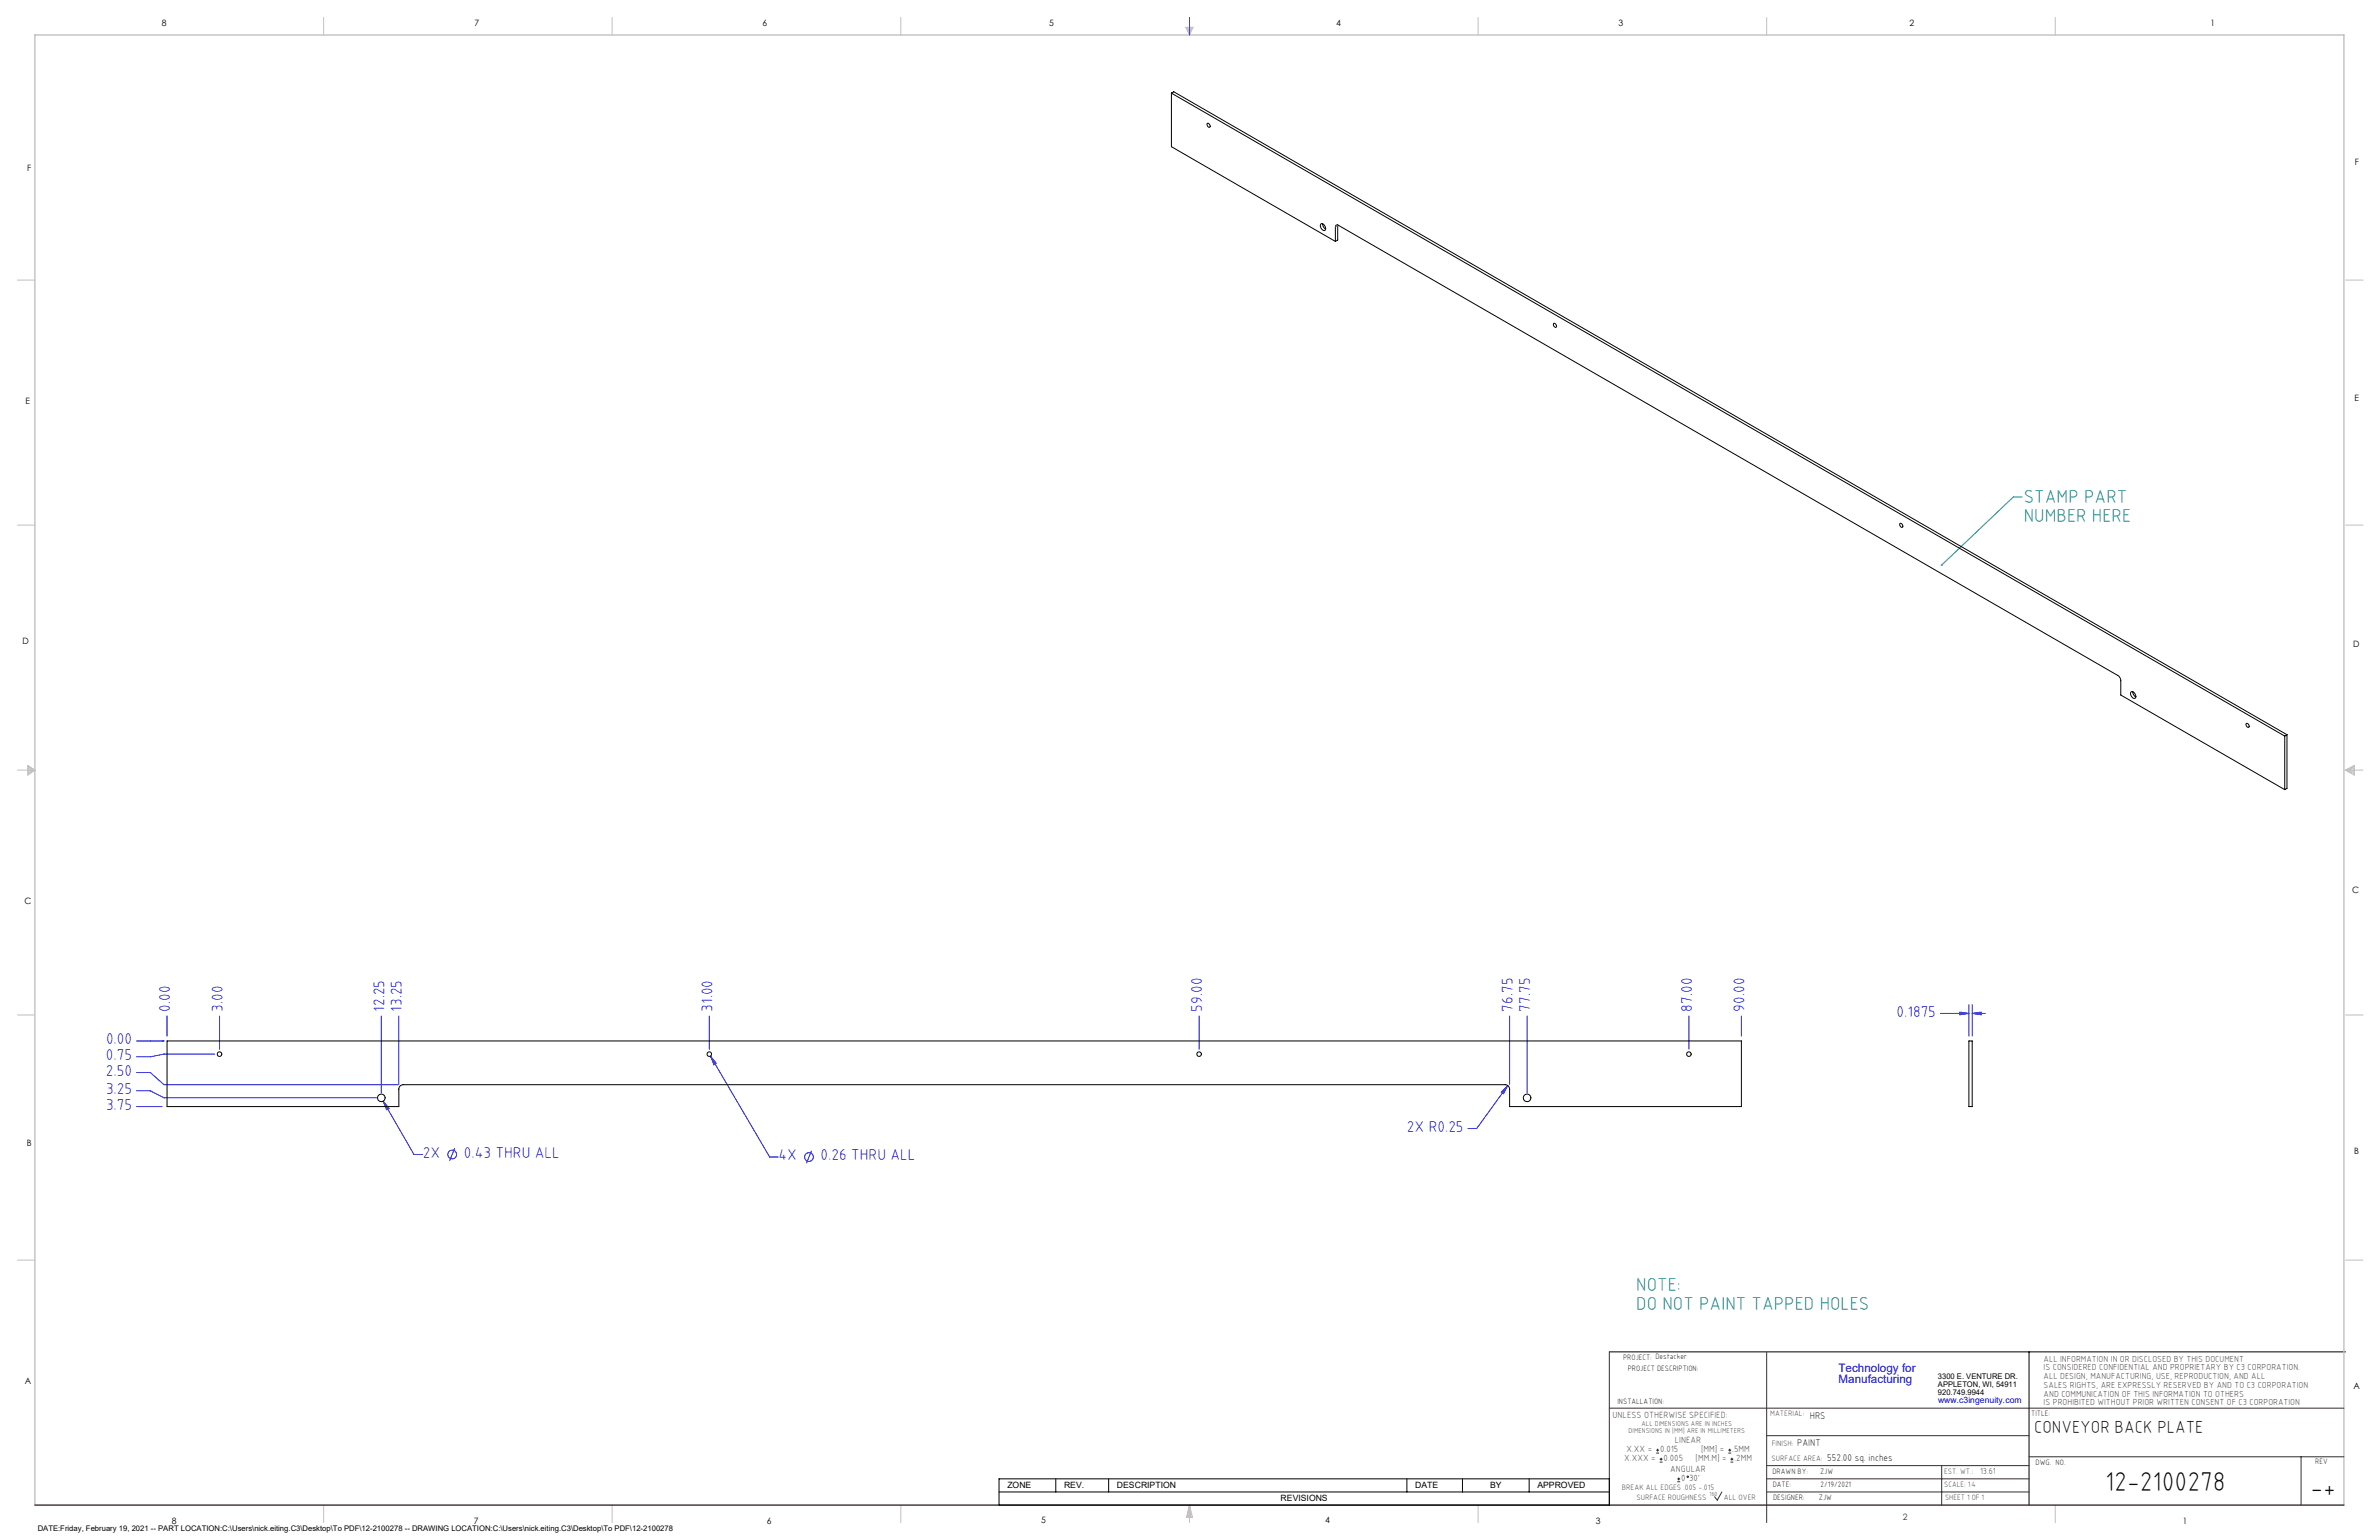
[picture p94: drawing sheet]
<svg xmlns="http://www.w3.org/2000/svg" width="864mm" height="559mm" viewBox="0 0 864 559" stroke-linecap="round" stroke-linejoin="round" font-family="sans-serif">
<defs><g id="words">
<g font-size="9.9">
<text x="764.2" y="541.1">12-2100278</text>
<text x="838.7" y="543.2">-+</text>
</g>
<g font-size="6.8" fill="#008080">
<text x="734.7" y="182.7">STAMP PART</text>
<text x="734.7" y="189.5">NUMBER HERE</text>
<text x="594" y="468.5">NOTE:</text>
<text x="594" y="475.3">DO NOT PAINT TAPPED HOLES</text>
</g>
<text font-size="6.3" x="738.4" y="519.9">CONVEYOR BACK PLATE</text>
<g font-size="5.7" fill="#00f">
<text x="61.8" y="367" transform="rotate(-90 61.8 367)">0.00</text>
<text x="80.8" y="367" transform="rotate(-90 80.8 367)">3.00</text>
<text x="139.6" y="367" transform="rotate(-90 139.6 367)">12.25</text>
<text x="145.9" y="367" transform="rotate(-90 145.9 367)">13.25</text>
<text x="258.6" y="367" transform="rotate(-90 258.6 367)">31.00</text>
<text x="436.4" y="367" transform="rotate(-90 436.4 367)">59.00</text>
<text x="549.2" y="367" transform="rotate(-90 549.2 367)">76.75</text>
<text x="555.5" y="367" transform="rotate(-90 555.5 367)">77.75</text>
<text x="614.2" y="367" transform="rotate(-90 614.2 367)">87.00</text>
<text x="633.3" y="367" transform="rotate(-90 633.3 367)">90.00</text>
<text x="688.5" y="368.8">0.1875</text>
<text x="38.5" y="378.8">0.00</text>
<text x="38.5" y="384.6">0.75</text>
<text x="38.5" y="390.3">2.50</text>
<text x="38.5" y="396.9">3.25</text>
<text x="38.5" y="402.7">3.75</text>
<text x="510.7" y="410.6">2X R0.25</text>
<text x="153.5" y="420">2X</text>
<text x="168.4" y="420">0.43 THRU ALL</text>
<text x="282.6" y="420.9">4X</text>
<text x="297.9" y="420.9">0.26 THRU ALL</text>
</g>
<g font-size="4.2" fill="#00f">
<text x="667.4" y="497.7">Technology for</text>
<text x="667.4" y="502">Manufacturing</text>
</g>
<g font-size="3.5">
<text x="657" y="514.9">HRS</text>
<text x="652.4" y="524.7">PAINT</text>
<text x="663.3" y="530.1">552.00 sq. inches</text>
</g>
<g font-size="3.3" fill="#382c30">
<text x="585.4" y="514.4">UNLESS OTHERWISE SPECIFIED:</text>
<text x="590.4" y="526.8">X.XX =</text>
<text x="602.6" y="526.8">0.015</text>
<text x="608" y="523.6">LINEAR</text>
<text x="617.5" y="526.8">[MM] =</text>
<text x="628.8" y="526.8">.5MM</text>
<text x="589.6" y="530.1">X.XXX =</text>
<text x="603.9" y="530.1">0.005</text>
<text x="606.3" y="534">ANGULAR</text>
<text x="615.5" y="530.1">[MM.M] =</text>
<text x="629.6" y="530.1">.2MM</text>
<text x="610.3" y="537.3">0</text>
<text x="613.2" y="537.3">30'</text>
</g>
<g font-size="3.2">
<text x="58.8" y="9.6">8</text>
<text x="172.3" y="9.5">7</text>
<text x="276.8" y="9.5">6</text>
<text x="380.9" y="9.6">5</text>
<text x="485" y="9.5">4</text>
<text x="587.5" y="9.5">3</text>
<text x="693.1" y="9.5">2</text>
<text x="802.4" y="9.5">1</text>
<text x="854.9" y="59.8">F</text>
<text x="9.9" y="62">F</text>
<text x="9.3" y="146.5">E</text>
<text x="854.7" y="145.5">E</text>
<text x="8.2" y="233.6">D</text>
<text x="854.3" y="234.9">D</text>
<text x="8.9" y="328.1">C</text>
<text x="853.9" y="324.1">C</text>
<text x="9.7" y="415.8">B</text>
<text x="854.6" y="418.6">B</text>
<text x="9" y="502">A</text>
<text x="854.3" y="503.9">A</text>
<text x="62.3" y="552.9">8</text>
<text x="172" y="552.9">7</text>
<text x="278.3" y="552.9">6</text>
<text x="377.9" y="552.8">5</text>
<text x="481" y="552.8">4</text>
<text x="579.3" y="552.8">3</text>
<text x="792.4" y="552.8">1</text>
</g>
<g font-size="3.2" fill="#382c30">
<text x="741.9" y="494.1">ALL INFORMATION IN OR DISCLOSED BY THIS DOCUMENT</text>
<text x="741.9" y="497.3">IS CONSIDERED CONFIDENTIAL AND PROPRIETARY BY C3 CORPORATION.</text>
<text x="741.9" y="500.4">ALL DESIGN, MANUFACTURING, USE, REPRODUCTION, AND ALL</text>
<text x="741.9" y="503.6">SALES RIGHTS, ARE EXPRESSLY RESERVED BY AND TO C3 CORPORATION</text>
<text x="741.9" y="506.8">AND COMMUNICATION OF THIS INFORMATION TO OTHERS</text>
<text x="741.9" y="510">IS PROHIBITED WITHOUT PRIOR WRITTEN CONSENT OF C3 CORPORATION</text>
<text x="718.8" y="534.7">13.61</text>
<text x="690.7" y="551.6">2</text>
</g>
<text font-size="3.1" fill="#00f" x="703.5" y="509.2">www.c3ingenuity.com</text>
<g font-size="3.1">
<text x="365.7" y="540">ZONE</text>
<text x="386.3" y="540">REV.</text>
<text x="405.5" y="540">DESCRIPTION</text>
<text x="464.9" y="544.8">REVISIONS</text>
<text x="513.7" y="540">DATE</text>
<text x="540.9" y="540">BY</text>
<text x="558.1" y="540">APPROVED</text>
</g>
<g font-size="2.8">
<text x="589.2" y="493.3">PROJECT: Destacker</text>
<text x="590.9" y="497.3">PROJECT DESCRIPTION:</text>
<text x="703.5" y="500.5">3300 E. VENTURE DR.</text>
<text x="703.5" y="503.3">APPLETON, WI, 54911</text>
<text x="587.1" y="509.6">INSTALLATION:</text>
<text x="703.5" y="506.2">920.749.9944</text>
<text x="737.3" y="513.8">TITLE:</text>
<text x="738.9" y="531.5">DWG. NO.</text>
<text x="840.5" y="531.3">REV</text>
<text x="643.4" y="534.9">DRAWN BY:</text>
<text x="643.5" y="539.7">DATE:</text>
<text x="660.7" y="534.7">ZJW</text>
<text x="660.9" y="539.6">2/19/2021</text>
<text x="643.6" y="544.4">DESIGNER:</text>
<text x="660.3" y="544.3">ZJW</text>
<text x="13.7" y="555.5">DATE:Friday, February 19, 2021 -- PART LOCATION:C:\Users\nick.eiting.C3\Desktop\To PDF\12-2100278 -- DRAWING LOCATION:C:\Users\nick.eiting.C3\Desktop\To PDF\12-2100278</text>
</g>
<g font-size="2.8" fill="#382c30">
<text x="642.6" y="513.8">MATERIAL:</text>
<text x="643.2" y="524.8">FINISH:</text>
<text x="643.1" y="530.1">SURFACE AREA:</text>
<text x="705.7" y="534.7">EST. WT.:</text>
<text x="705.7" y="539.7">SCALE: 1:4</text>
<text x="588.8" y="540.5">BREAK ALL EDGES .005 -.015</text>
<text x="594" y="544.2">SURFACE ROUGHNESS</text>
<text x="625.8" y="544.2">ALL OVER</text>
<text x="706.1" y="544.4">SHEET 1 OF 1</text>
</g>
<g font-size="2.5" fill="#382c30">
<text x="591.2" y="520.1">DIMENSIONS IN [MM] ARE IN MILLIMETERS</text>
<text x="595.9" y="517.3">ALL DIMENSIONS ARE IN INCHES</text>
</g>
<text font-size="2.2" fill="#382c30" x="620.6" y="542.9">160</text>
</g></defs>
<path d="M584.2 490.5h267.3M736.6 490.5v55.6M362.7 536.6h221.5v9.5h-221.5zM383.3 536.6v4.8M402.4 536.6v4.8M510.7 536.6v4.8M530.9 536.6v4.8M555.1 536.6v4.8M362.7 541.4h221.5" fill="none" stroke="#000" stroke-width=".36"/>
<g fill="none" stroke="#c0c0c0" stroke-width=".36">
<path d="M117.5 6.4v6.3M222.2 6.4v6.3M327 6.4v6.3M430.4 9.9h2.7l-1.3 2.8zM430.9 9.9l.9 2.8M431.2 9.9l.6 2.8M432.1 9.9l-.3 2.8M432.6 9.9l-.8 2.8M536.6 6.4v6.3M641.3 6.4v6.3M746.1 6.4v6.3M6.3 101.6h6.4"/>
<path d="M851.5 101.6h6.3M6.3 190.5h6.4M851.5 190.5h6.3M6.3 279.4h6.4M10.1 277.7l2.6 1.7-2.6 1.9zM10.1 278.2l2.6 1.2M10.1 278.8l2.6 .6M12.7 279.4l-2.6 1.2M12.7 279.4l-2.6 .5M851.5 279.4h6.3M851.5 279.4l3.1 .5M851.5 279.4l3.1 1.2"/>
<path d="M851.5 279.4l3.1-1.7v3.6zM854.6 278.8l-3.1 .6M854.6 278.2l-3.1 1.2M6.3 368.3h6.4M851.5 368.3h6.3M6.3 457.2h6.4M851.5 457.2h6.3M117.5 546.1v6.4M222.2 546.1v6.4M327 546.1v6.4M431.8 546.1v6.4M431.8 546.1l1.1 4.5h-2.2z"/>
<path d="M431.8 546.1l.6 4.5M431.8 546.1l-.9 4.5M431.8 546.1l-.4 4.5M431.8 546.1l.3 4.5M536.6 546.1v6.4M746.1 546.1v6.4"/>
</g>
<path d="M12.7 546.1v-533.4h838.2v533.4" fill="none" stroke="#c0c0c0" stroke-width=".5"/>
<g fill="none" stroke="#00f" stroke-width=".36">
<path d="M431.8 6.4v6.3M49.6 377.7h9.9M60.6 368.7v7.3M79.7 368.7v12M138.4 368.7v27.9M144.8 368.7v24.7M257.5 368.7v12M435.3 368.7v12M548 368.7v24.7M554.4 368.7v27.9M613.1 368.7v12M632.1 368.7v7.3"/>
<path d="M704.4 367.7h10.3M711.4 367.2l3.3 .5-3.3 .5zM714.7 364.6v11.4M715.9 367.7l3.3-.5v1zM715.9 364.6v11.4M715.9 367.7h4.8M49.6 395.8h5l4.9 2.6h77.1M49.6 389.2h5l4.9 4.4h85.1M77.9 382.5h-18.4l-4.9 1h-5M139.1 399.6l2.1 2.6-.9 .5zM139.1 399.6l11.2 19.3h3.2M257.9 383.2l2.1 2.6-.8 .5z"/>
<path d="M257.9 383.2l21.5 36.6h3.2M547.3 393.9l-1.5 3-.8-.6zM547.3 393.9l-11.3 15.6h-3.1M49.6 401.5h9.2M165.1 416.6l-1.9 4.6M294.6 417.5l-1.8 4.6"/>
<circle cx="164.1" cy="418.9" r="1.59"/>
<circle cx="293.7" cy="419.8" r="1.59"/>
</g>
<path d="M584.2 490.5v55.6M641.3 490.7v61.8M584.2 511h266.7M641.3 520.9h95.3M641.3 531.8h95.3M641.3 536.6h95.3M704.8 531.8v14.3M736.6 528.6h114.3M835.3 528.6v17.5M625.1 541.4l-1.7 2.9-1-1.2M641.3 541.4h95.3" fill="none" stroke="#382c30" stroke-width=".36"/>
<path d="M12.7 546.1h838.2" fill="none" stroke="#382c30" stroke-width=".5"/>
<path d="M734 180.3h-3.2l-26 24.7" fill="none" stroke="#008080" stroke-width=".36"/>
<path d="M704.7 204.8a.35 .35 0 0 1 .4 0 .35 .35 0 0 1 0 .5 .35 .35 0 0 1-.5 0l.3-.3-.3 .3z" fill="#008080"/>
<path d="M139.1 399.6l1.2 3.1 .9-.5zM257.9 383.2l1.3 3.1 .8-.5zM547.3 393.9l-2.3 2.4 .8 .6zM711.4 367.2l3.3 .5-3.3 .5zM715.9 367.7l3.3-.5v1z" fill="#00f"/>
<g fill="none" stroke="#000" stroke-width=".36">
<path d="M425.2 33.8l404.2 233.3M425.2 33.8l.9-.5 404.1 233.3M425.2 33.8v19.4l59.6 34.4M438.2 44.8a.76 .76 0 0 1 .9 .4 .76 .76 0 0 1-.2 1l-.7-.7zM479.4 81.4a1.44 1.44 0 0 1 1.5 .4 1.44 1.44 0 0 1 .3 1.5 .89 .89 0 0 1-1 .3 .89 .89 0 0 1-.6-.8l-.3-1zM480.1 81.2a2.16 2.16 0 0 0 1.1 1.9M484.8 87.6v-5.2a.67 .67 0 0 1 .3-.7 .67 .67 0 0 1 .8 .1l282.8 163.3a2.29 2.29 0 0 1 1.2 1.9v5.2l59.5 34.3M485.6 81.6v5.5l-.8 .5M564 117.4a.75 .75 0 0 1 .9 .4 .75 .75 0 0 1-.3 1l-.5-.5zM689.6 190a.84 .84 0 0 1 1 .4 .84 .84 0 0 1-.1 1 1.12 1.12 0 0 1-.9-1.4zM773.5 251.1a1.37 1.37 0 0 1 1.6 .7 1.37 1.37 0 0 1-.3 1.6 1.76 1.76 0 0 1-1.3-2.3zM774.2 251a2.16 2.16 0 0 0 1.1 1.9"/>
<path d="M815.4 262.6a.77 .77 0 0 1 .9 .4 .77 .77 0 0 1-.3 .9l-.6-.7zM829.4 267.1v19.4M830.2 266.6v19.5l-.8 .4M830.2 266.6l-.8 .5M60.6 377.7h571.5v23.8h-84.1v-6.3a1.63 1.63 0 0 0-1.6-1.6h-400a1.63 1.63 0 0 0-1.6 1.6v6.3h-84.2zM714.7 377.7h1.2v23.8h-1.2z"/>
<circle cx="79.7" cy="382.5" r=".83"/>
<circle cx="138.4" cy="398.4" r="1.38"/>
<circle cx="257.5" cy="382.5" r=".83"/>
<circle cx="435.3" cy="382.5" r=".83"/>
<circle cx="554.4" cy="398.4" r="1.38"/>
<circle cx="613.1" cy="382.5" r=".83"/>
</g>
<path d="M485.6 81.9l-.8 .5" fill="none" stroke="#808080" stroke-width=".36" stroke-dasharray="6.3 1.3 1.3 1.3 1.3 1.3"/>
<g fill="none" stroke="#382c30" stroke-width=".36">
<path d="M601.2 527.3h1.1M601.2 526.2h1.1M601.7 525.7v1M602.5 530.5h1M602.5 529.5h1M603 529v1M608.9 537.7h1M608.9 536.6h1M609.4 536.1v1.1M627.4 527.3h1M627.4 526.2h1M627.9 525.7v1"/>
<path d="M628.2 530.5h1M628.2 529.5h1M628.7 529v1"/>
<circle cx="612.7" cy="535.9" r=".27"/>
</g>
<use href="#words"/>
</svg>
